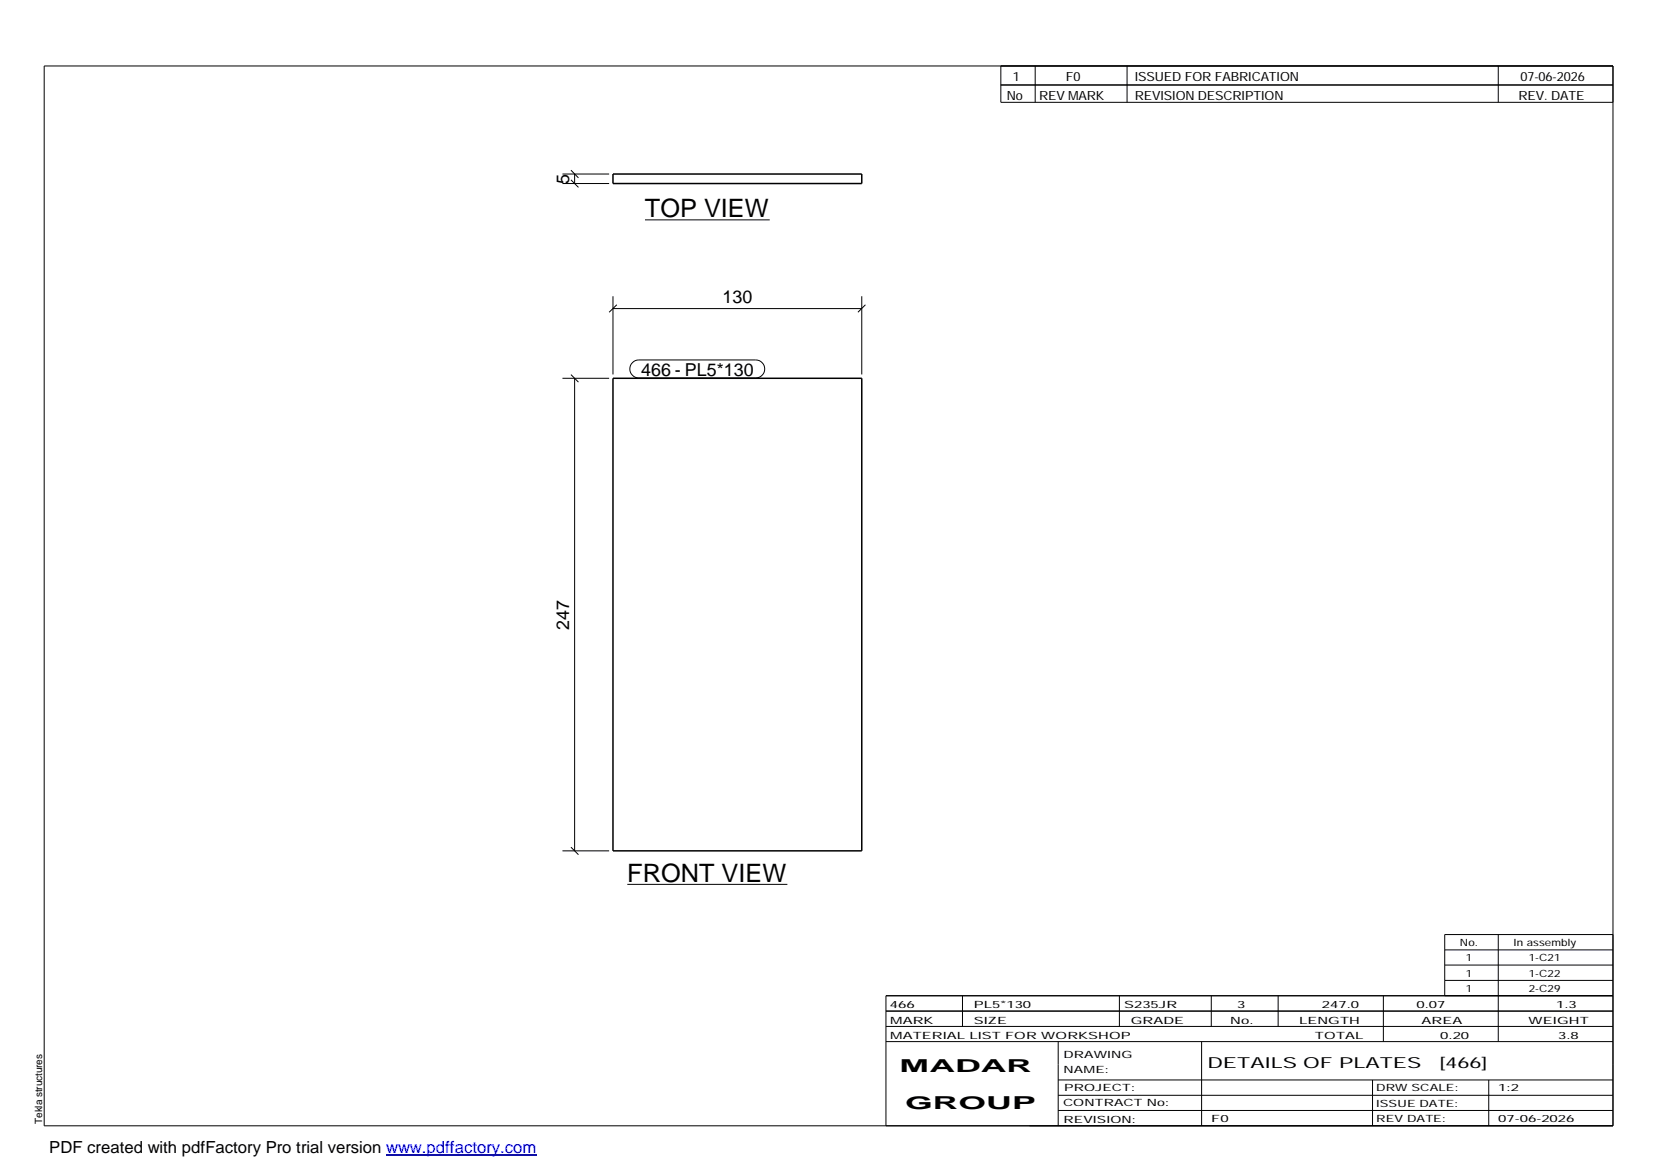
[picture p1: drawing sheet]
<svg xmlns="http://www.w3.org/2000/svg" width="420mm" height="297mm" viewBox="0 0 420 297" stroke-linecap="round" stroke-linejoin="round" font-family="sans-serif">
<defs><g id="words">
<g font-size="6.4">
<text x="163.7" y="55.1">TOP VIEW</text>
<text x="159.3" y="223.8">FRONT VIEW</text>
</g>
<g font-size="4.5">
<text x="144.5" y="46.6" transform="rotate(-90 144.5 46.6)">5</text>
<text x="183.4" y="76.9">130</text>
<text x="162.8" y="95.4">466 - PL5*130</text>
<text x="144.5" y="159.8" transform="rotate(-90 144.5 159.8)">247</text>
<text x="228.4" y="272.3">MADAR</text>
<text x="229.8" y="281.6">GROUP</text>
</g>
<text font-size="4.2" x="12.5" y="292.7">PDF created with pdfFactory Pro trial version www.pdffactory.com</text>
<g font-size="3.9">
<text x="306.5" y="271.3">DETAILS OF PLATES</text>
<text x="365.4" y="271.3">[466]</text>
</g>
<g font-size="3.2">
<text x="257.1" y="20.5">1</text>
<text x="270.6" y="20.5">F0</text>
<text x="288.1" y="20.5">ISSUED FOR FABRICATION</text>
<text x="386" y="20.5">07-06-2026</text>
<text x="255.6" y="25.5">No</text>
<text x="263.8" y="25.5">REV MARK</text>
<text x="288.1" y="25.5">REVISION DESCRIPTION</text>
<text x="385.5" y="25.5">REV. DATE</text>
</g>
<g font-size="2.5">
<text x="370.6" y="240.2">No.</text>
<text x="372.1" y="244.1">1</text>
<text x="384.3" y="240.2">In assembly</text>
<text x="388.1" y="244.1">1-C21</text>
<text x="372.1" y="247.9">1</text>
<text x="372.1" y="251.8">1</text>
<text x="388.1" y="247.9">1-C22</text>
<text x="388.1" y="251.8">2-C29</text>
<text x="225.9" y="255.9">466</text>
<text x="247.3" y="255.9">PL5*130</text>
<text x="285.4" y="255.9">S235JR</text>
<text x="314.1" y="255.9">3</text>
<text x="335.6" y="255.9">247.0</text>
<text x="359.6" y="255.9">0.07</text>
<text x="395.1" y="255.9">1.3</text>
<text x="226" y="263.7">MATERIAL LIST FOR WORKSHOP</text>
<text x="226" y="259.9">MARK</text>
<text x="247.2" y="259.9">SIZE</text>
<text x="287.1" y="259.9">GRADE</text>
<text x="312.3" y="259.9">No.</text>
<text x="329.8" y="259.9">LENGTH</text>
<text x="333.8" y="263.7">TOTAL</text>
<text x="360.9" y="259.9">AREA</text>
<text x="365.6" y="263.7">0.20</text>
<text x="388.1" y="259.9">WEIGHT</text>
<text x="395.6" y="263.7">3.8</text>
<text x="270" y="268.5">DRAWING</text>
<text x="270" y="272.5">NAME:</text>
<text x="269.9" y="280.9">CONTRACT No:</text>
<text x="270.2" y="277">PROJECT:</text>
<text x="349.4" y="277.1">DRWSCALE:</text>
<text x="349.4" y="281">ISSUE DATE:</text>
<text x="380.4" y="277.1">1:2</text>
<text x="10.7" y="285.4" transform="rotate(-90 10.7 285.4)">Tekla structures</text>
<text x="270" y="285">REVISION:</text>
<text x="307.5" y="284.8">F0</text>
<text x="349.4" y="284.8">REV DATE:</text>
<text x="380.4" y="284.8">07-06-2026</text>
</g>
</g></defs>
<path d="M155.6 44.2h63.2v2.4h-63.2zM155.6 96h63.2v120h-63.2z" fill="none" stroke="#000" stroke-width=".38"/>
<g fill="none" stroke="#000" stroke-width=".25">
<path d="M11.2 16.7h398.3v269.1h-398.3zM254.1 16.7v9.3h155.4M262.8 16.7v9.3M286.1 16.7v9.3M380.4 16.7v9.3M254.1 21.6h155.4M142.8 46.6h11.8M142.8 44.2h11.8M144.9 45.7l2 1.9M144.9 43.2l2 2M145.9 44.2v2.4M163.7 55.8h31.7"/>
<path d="M155.6 78.3h63.2M155.6 75.2v19.9M156.6 77.4l-2 1.9M218.8 75.2v19.9M219.7 77.4l-1.9 1.9M142.8 96h11.8M144.9 95.1l2 1.9M145.9 96v120M160.6 92.1l.7-.5 .9-.2h29.7a2.29 2.29 0 0 1 2.2 2.3 2.29 2.29 0 0 1-2.2 2.3h-29.7a2.27 2.27 0 0 1-2.1-1.4 2.27 2.27 0 0 1 .5-2.5zM142.8 216h11.8M144.9 215.1l2 1.9M159.3 224.5h40.6"/>
<path d="M380.4 237.3v27.1M409.5 237.3h-42.7v15.5M224.9 256.7h184.6M244.3 252.8v7.8M284.2 252.8v7.8M307.5 252.8v7.8M324.5 252.8v7.8M351.2 252.8v11.6M366.8 241.2h42.7M366.8 245h42.7M366.8 248.9h42.7M409.5 252.8h-184.6v33"/>
<path d="M224.9 264.4h184.6M224.9 260.6h184.6M268.6 264.4v21.4M268.6 274.2h140.9M268.6 278.1h140.9M305.1 264.4v21.4M348.4 274.2v11.6M378 274.2v11.6M268.6 281.9h140.9"/>
</g>
<path d="M98 293.3h38.2" fill="none" stroke="#00f" stroke-width=".3"/>
<use href="#words"/>
</svg>
